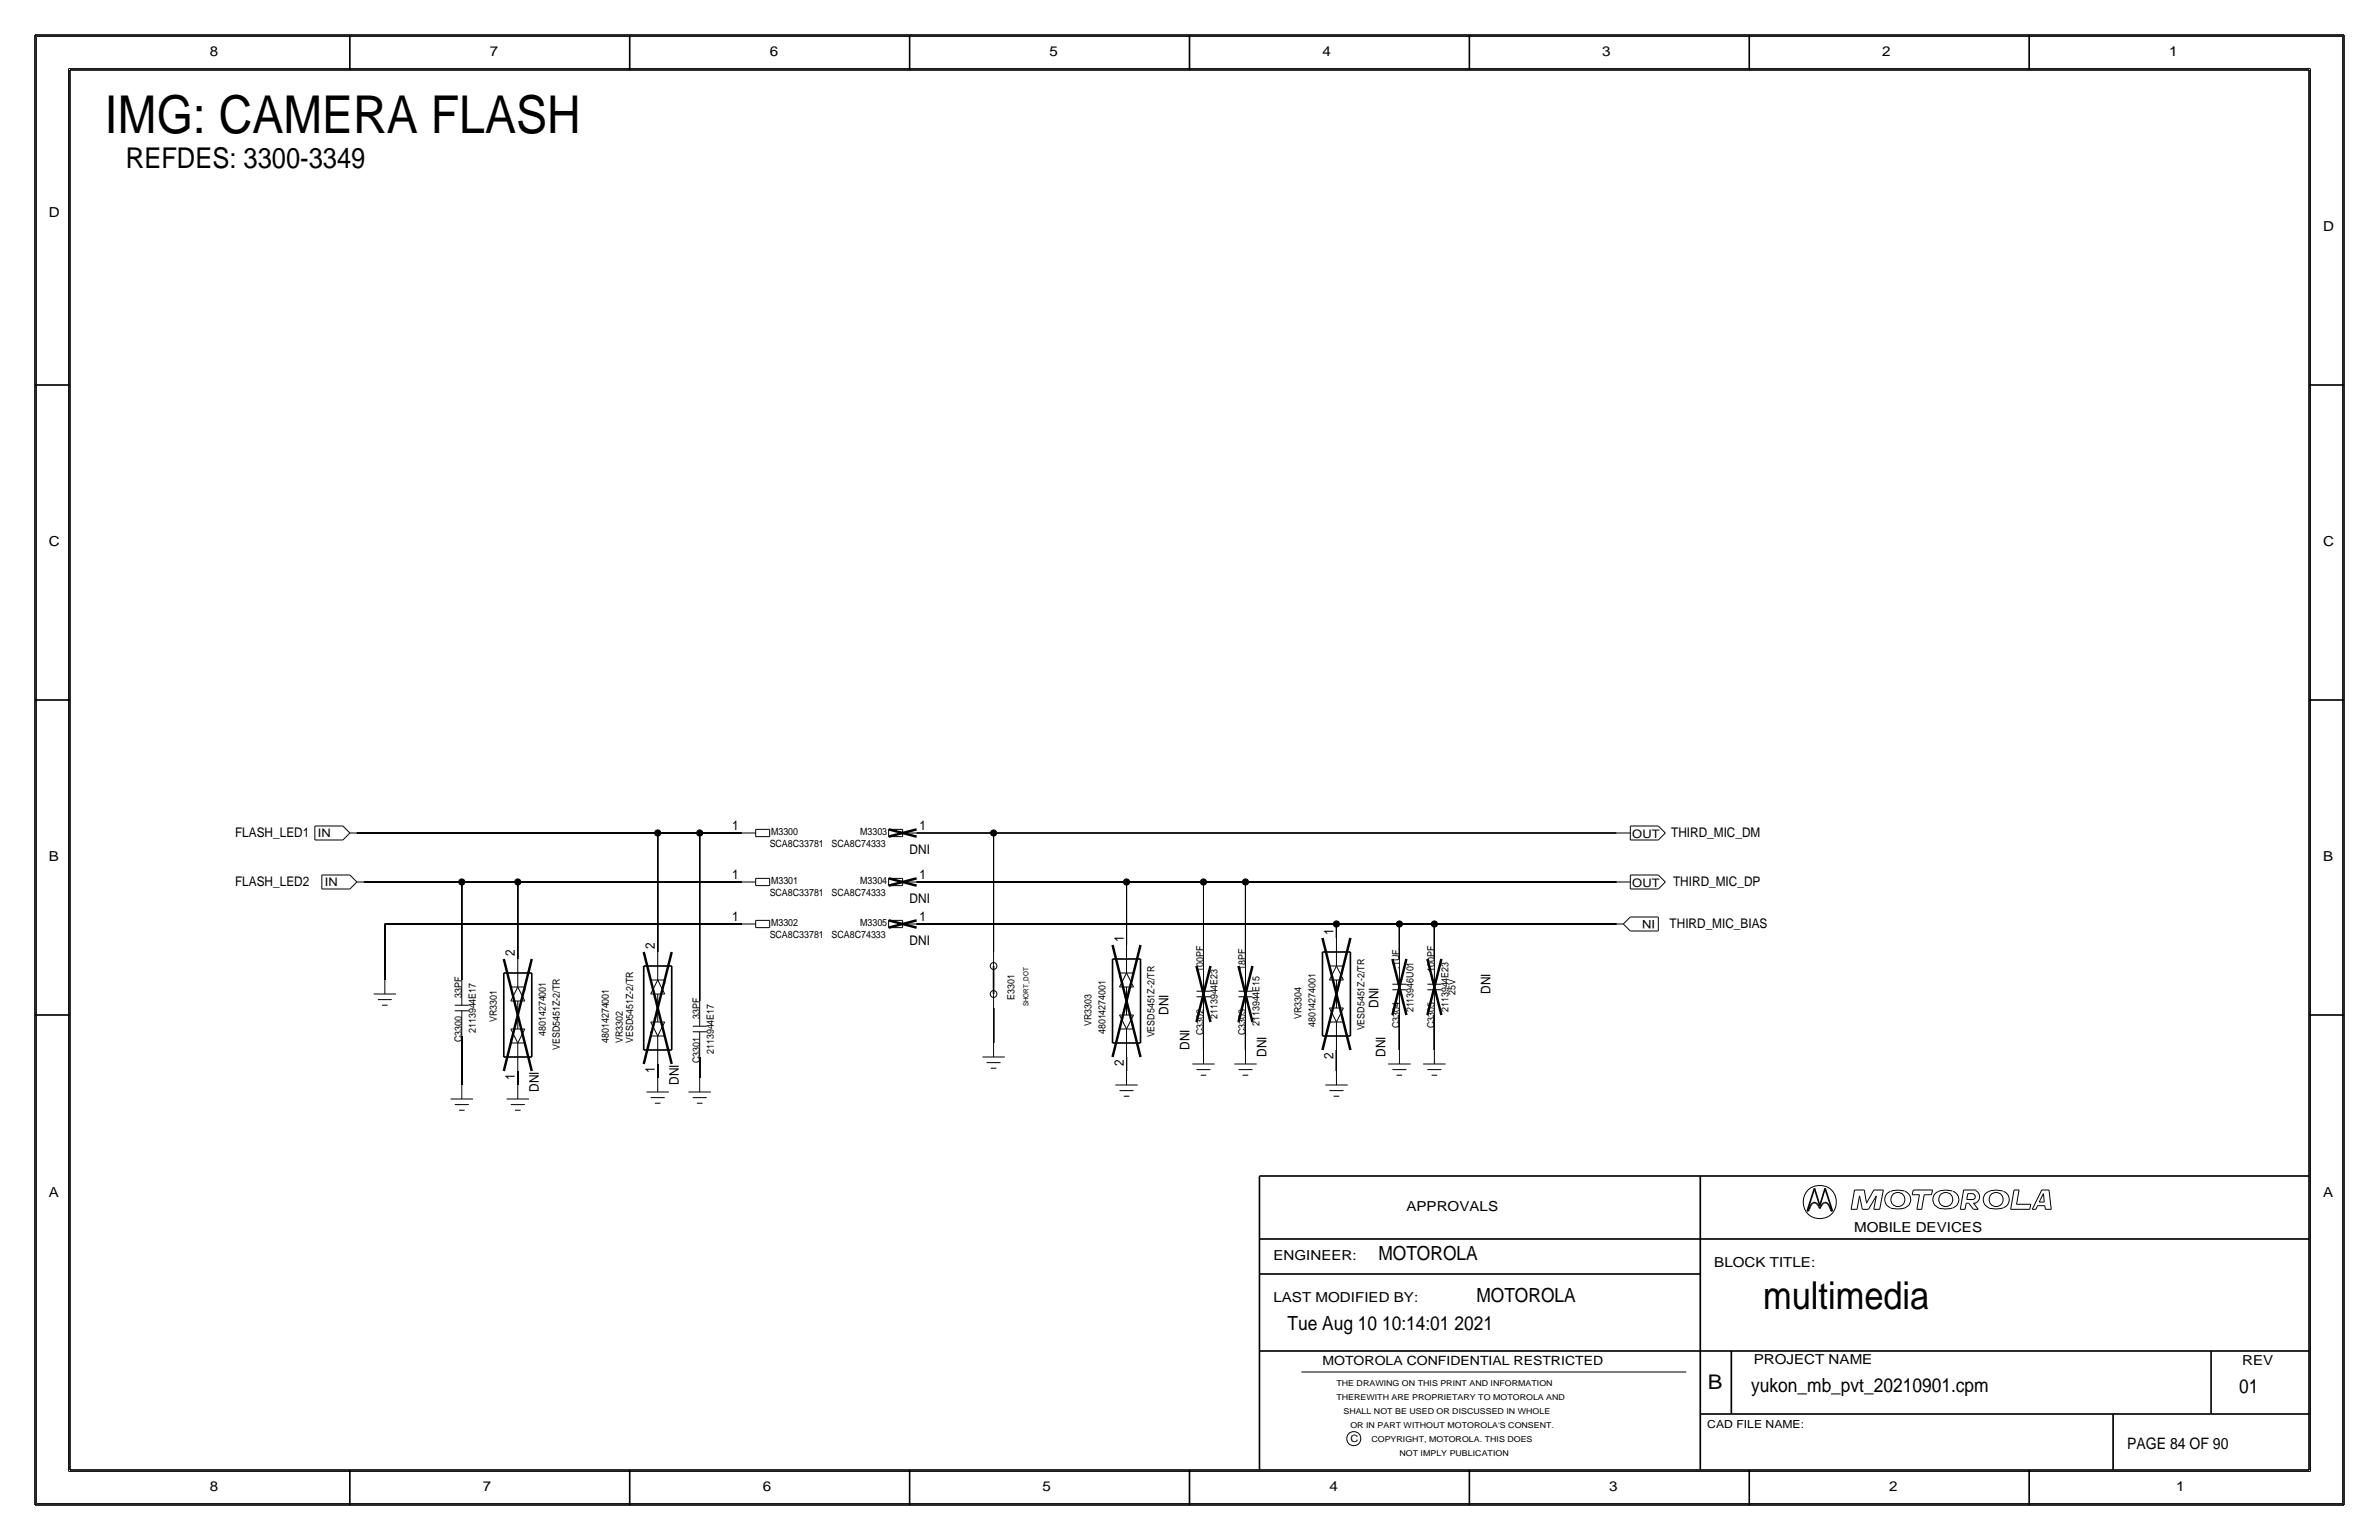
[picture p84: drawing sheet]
<svg xmlns="http://www.w3.org/2000/svg" width="432mm" height="279mm" viewBox="0 0 432 279" stroke-linecap="round" stroke-linejoin="round" font-family="sans-serif">
<defs><g id="words">
<text font-size="9.5" x="19" y="24.1">IMG: CAMERA FLASH</text>
<text font-size="7" x="320" y="237.5">multimedia</text>
<text font-size="5.2" x="22.9" y="30.5">REFDES: 3300-3349</text>
<text font-size="3.7" x="310" y="252.1">B</text>
<g font-size="3.5">
<text x="250.2" y="228.6">MOTOROLA</text>
<text x="268" y="236.2">MOTOROLA</text>
<text x="233.7" y="241.3">Tue Aug 10 10:14:01 2021</text>
<text x="317.9" y="252.6">yukon_mb_pvt_20210901.cpm</text>
<text x="406.4" y="252.7">01</text>
</g>
<text font-size="2.9" x="386.1" y="262.9">PAGE 84 OF 90</text>
<g font-size="2.5">
<text x="38.1" y="10.2">8</text>
<text x="88.9" y="10.2">7</text>
<text x="139.7" y="10.2">6</text>
<text x="190.5" y="10.2">5</text>
<text x="240" y="10.2">4</text>
<text x="290.8" y="10.2">3</text>
<text x="341.6" y="10.2">2</text>
<text x="393.7" y="10.2">1</text>
<text x="8.9" y="39.4">D</text>
<text x="421.6" y="41.9">D</text>
<text x="8.9" y="99.1">C</text>
<text x="421.6" y="99.1">C</text>
<text x="8.9" y="156.2">B</text>
<text x="421.6" y="156.2">B</text>
<text x="8.9" y="217.2">A</text>
<text x="255.3" y="219.7">APPROVALS</text>
<text x="421.6" y="217.2">A</text>
<text x="336.5" y="223.5">MOBILE DEVICES</text>
<text x="231.1" y="228.6">ENGINEER:</text>
<text x="311.1" y="229.9">BLOCK TITLE:</text>
<text x="231.1" y="236.2">LAST MODIFIED BY:</text>
<text x="318.3" y="247.5">PROJECT NAME</text>
<text x="407" y="247.6">REV</text>
<text x="38.1" y="270.5">8</text>
<text x="87.6" y="270.5">7</text>
<text x="138.4" y="270.5">6</text>
<text x="189.2" y="270.5">5</text>
<text x="241.3" y="270.5">4</text>
<text x="292.1" y="270.5">3</text>
<text x="342.9" y="270.5">2</text>
<text x="395" y="270.5">1</text>
</g>
<g font-size="2.4">
<text x="42.7" y="151.9">FLASH_LED1</text>
<text x="132.9" y="150.6">1</text>
<text x="165.1" y="154.9">DNI</text>
<text x="166.9" y="150.6">1</text>
<text x="303.3" y="151.9">THIRD_MIC_DM</text>
<text x="42.7" y="160.8">FLASH_LED2</text>
<text x="132.9" y="159.5">1</text>
<text x="166.9" y="159.5">1</text>
<text x="303.7" y="160.8">THIRD_MIC_DP</text>
<text x="132.9" y="167.1">1</text>
<text x="165.1" y="163.8">DNI</text>
<text x="166.9" y="167.1">1</text>
<text x="93.5" y="173.5" transform="rotate(-90 93.5 173.5)">2</text>
<text x="118.9" y="172.2" transform="rotate(-90 118.9 172.2)">2</text>
<text x="165.1" y="171.4">DNI</text>
<text x="204" y="170.9" transform="rotate(-90 204 170.9)">1</text>
<text x="242.1" y="169.7" transform="rotate(-90 242.1 169.7)">1</text>
<text x="303" y="168.4">THIRD_MIC_BIAS</text>
<text x="212.1" y="184.1" transform="rotate(-90 212.1 184.1)">DNI</text>
<text x="250.2" y="182.9" transform="rotate(-90 250.2 182.9)">DNI</text>
<text x="270.5" y="180.3" transform="rotate(-90 270.5 180.3)">DNI</text>
<text x="215.9" y="190.5" transform="rotate(-90 215.9 190.5)">DNI</text>
<text x="229.9" y="191.8" transform="rotate(-90 229.9 191.8)">DNI</text>
<text x="251.5" y="191.8" transform="rotate(-90 251.5 191.8)">DNI</text>
<text x="93.5" y="196" transform="rotate(-90 93.5 196)">1</text>
<text x="118.9" y="194.7" transform="rotate(-90 118.9 194.7)">1</text>
<text x="123.2" y="196.8" transform="rotate(-90 123.2 196.8)">DNI</text>
<text x="204" y="193.5" transform="rotate(-90 204 193.5)">2</text>
<text x="242.1" y="192.2" transform="rotate(-90 242.1 192.2)">2</text>
<text x="97.8" y="198.1" transform="rotate(-90 97.8 198.1)">DNI</text>
</g>
<text font-size="2.3" x="240" y="247.6">MOTOROLA CONFIDENTIAL RESTRICTED</text>
<g font-size="2.1">
<text x="57.7" y="151.8">IN</text>
<text x="296.3" y="152.1">OUT</text>
<text x="59" y="160.7">IN</text>
<text x="296.3" y="161">OUT</text>
<text x="300.4" y="166.9" transform="rotate(-180 300.4 166.9)">IN</text>
</g>
<text font-size="2" x="309.9" y="259.1">CAD FILE NAME:</text>
<g font-size="1.8">
<text x="139.7" y="153.7">SCA8C33781</text>
<text x="140" y="151.5">M3300</text>
<text x="150.9" y="153.7">SCA8C74333</text>
<text x="156.1" y="151.5">M3303</text>
<text x="140" y="160.4">M3301</text>
<text x="156.1" y="160.4">M3304</text>
<text x="139.7" y="162.6">SCA8C33781</text>
<text x="150.9" y="162.6">SCA8C74333</text>
<text x="139.7" y="170.2">SCA8C33781</text>
<text x="140" y="168">M3302</text>
<text x="150.9" y="170.2">SCA8C74333</text>
<text x="156.1" y="168">M3305</text>
<text x="218.4" y="176.4" transform="rotate(-90 218.4 176.4)">100PF</text>
<text x="226.1" y="175.9" transform="rotate(-90 226.1 175.9)">18PF</text>
<text x="254" y="175.7" transform="rotate(-90 254 175.7)">.1UF</text>
<text x="260.3" y="176.4" transform="rotate(-90 260.3 176.4)">100PF</text>
<text x="83.8" y="181" transform="rotate(-90 83.8 181)">33PF</text>
<text x="90.2" y="185.4" transform="rotate(-90 90.2 185.4)">VR3301</text>
<text x="127" y="184.8" transform="rotate(-90 127 184.8)">33PF</text>
<text x="184.2" y="181.4" transform="rotate(-90 184.2 181.4)">E3301</text>
<text x="221" y="184.9" transform="rotate(-90 221 184.9)">2113944E23</text>
<text x="236.2" y="184.9" transform="rotate(-90 236.2 184.9)">VR3304</text>
<text x="256.5" y="183.7" transform="rotate(-90 256.5 183.7)">2113946U01</text>
<text x="262.9" y="183.6" transform="rotate(-90 262.9 183.6)">2113944E23</text>
<text x="264.2" y="180.5" transform="rotate(-90 264.2 180.5)">25V</text>
<text x="83.8" y="189.1" transform="rotate(-90 83.8 189.1)">C3300</text>
<text x="86.4" y="187.4" transform="rotate(-90 86.4 187.4)">2113944E17</text>
<text x="99.1" y="188" transform="rotate(-90 99.1 188)">48014274001</text>
<text x="101.6" y="190.5" transform="rotate(-90 101.6 190.5)">VESD5451Z-2/TR</text>
<text x="110.5" y="189.2" transform="rotate(-90 110.5 189.2)">48014274001</text>
<text x="113" y="189.2" transform="rotate(-90 113 189.2)">VR3302</text>
<text x="114.9" y="189.2" transform="rotate(-90 114.9 189.2)">VESD5451Z-2/TR</text>
<text x="129.5" y="191.3" transform="rotate(-90 129.5 191.3)">2113944E17</text>
<text x="198.1" y="186.2" transform="rotate(-90 198.1 186.2)">VR3303</text>
<text x="200.7" y="187.6" transform="rotate(-90 200.7 187.6)">48014274001</text>
<text x="209.5" y="188.2" transform="rotate(-90 209.5 188.2)">VESD5451Z-2/TR</text>
<text x="218.4" y="187.8" transform="rotate(-90 218.4 187.8)">C3302</text>
<text x="226.1" y="187.8" transform="rotate(-90 226.1 187.8)">C3303</text>
<text x="228.6" y="186.2" transform="rotate(-90 228.6 186.2)">2113944E15</text>
<text x="238.8" y="186.4" transform="rotate(-90 238.8 186.4)">48014274001</text>
<text x="247.7" y="187" transform="rotate(-90 247.7 187)">VESD5451Z-2/TR</text>
<text x="254" y="186.5" transform="rotate(-90 254 186.5)">C3304</text>
<text x="260.3" y="186.5" transform="rotate(-90 260.3 186.5)">C3305</text>
<text x="127" y="192.9" transform="rotate(-90 127 192.9)">C3301</text>
<text x="245.1" y="261.6">C</text>
</g>
<g font-size="1.5">
<text x="242.6" y="251.5">THE DRAWING ON THIS PRINT AND INFORMATION</text>
<text x="242.6" y="254">THEREWITH ARE PROPRIETARY TO MOTOROLA AND</text>
<text x="243.8" y="256.5">SHALL NOT BE USED OR DISCUSSED IN WHOLE</text>
<text x="245.1" y="259.1">OR IN PART WITHOUT MOTOROLA'S CONSENT.</text>
<text x="248.9" y="261.6">COPYRIGHT, MOTOROLA. THIS DOES</text>
<text x="254" y="264.2">NOT IMPLY PUBLICATION</text>
</g>
<text font-size="1.3" x="186.7" y="182.6" transform="rotate(-90 186.7 182.6)">SHORT_DOT</text>
</g></defs>
<!-- layer: Nets -->
<g fill="none" stroke="#000" stroke-width=".18">
<path d="M64.8 151.1h54.6zM119.4 151.1v21.6zM119.4 151.1h7.6zM127 151.1v30.5zM127 151.1h7.6zM166.4 151.1h13.9zM180.3 151.1h113.1zM180.3 151.1v21.6zM66 160h17.8zM69.8 167.6v10.2zM69.8 167.6h64.8zM83.8 160h10.2z"/>
<path d="M83.8 160v17.8zM94 160v14zM94 160h40.6zM166.4 167.6h76.2zM166.4 160h38.1zM204.5 160v11.5zM204.5 160h13.9zM218.4 160v15.3zM218.4 160h7.7zM226.1 160h67.3zM226.1 160v15.3zM242.6 167.6v2.6z"/>
<path d="M242.6 167.6h11.4zM254 167.6v6.4zM254 167.6h6.3zM260.3 167.6h33.1zM260.3 167.6v6.4zM83.8 188v8.8zM94 194.3v2.6zM119.4 193v2.6zM127 191.8v3.8zM180.3 182.9v6.3zM204.5 191.8v2.5zM218.4 185.4v5.1z"/>
<path d="M226.1 185.4v5.1zM242.6 190.5v3.8zM254 184.2v6.3zM260.3 184.2v6.3z"/>
</g>
<g fill="#000" stroke="#000" stroke-width=".18">
<circle cx="119.4" cy="151.1" r=".56"/>
<circle cx="127" cy="151.1" r=".56"/>
<circle cx="180.3" cy="151.1" r=".56"/>
<circle cx="83.8" cy="160" r=".56"/>
<circle cx="94" cy="160" r=".56"/>
<circle cx="204.5" cy="160" r=".56"/>
<circle cx="218.4" cy="160" r=".56"/>
<circle cx="226.1" cy="160" r=".56"/>
<circle cx="242.6" cy="167.6" r=".56"/>
<circle cx="254" cy="167.6" r=".56"/>
<circle cx="260.4" cy="167.6" r=".56"/>
</g>
<!-- layer: Components -->
<g fill="none" stroke="#000" stroke-width=".18">
<path d="M57.1 149.9h5.1zM57.1 149.9v2.5zM57.1 152.4h5.1zM58.4 158.8h5.1zM58.4 158.8v2.5zM62.2 149.9l1.3 1.2zM63.5 158.8l1.3 1.2zM63.5 151.1l-1.3 1.3zM63.5 151.1h1.3zM134.6 151.1h2.6zM137.2 159.4v1.3zM137.2 159.4h2.5z"/>
<path d="M137.2 150.5v1.3zM137.2 150.5h2.5zM137.2 151.8h2.5zM139.7 159.4v1.3zM139.7 150.5v1.3zM161.3 150.5h2.5zM161.3 159.4h2.5zM161.3 151.8h2.5zM161.3 150.5v1.3zM161.3 159.4v1.3zM163.8 150.5v1.3zM163.8 159.4v1.3z"/>
<path d="M163.8 151.1h2.6zM293.4 151.1h2.5zM295.9 152.4h5.1zM295.9 149.9h5.1zM295.9 149.9v2.5zM295.9 158.8h5.1zM295.9 158.8v2.5zM301 149.9l1.3 1.2zM301 158.8l1.3 1.2zM301 152.4l1.3-1.3zM58.4 161.3h5.1zM64.8 160h1.2z"/>
<path d="M64.8 160l-1.3 1.3zM69.8 177.8v2.5zM83.8 177.8v4.6zM92.7 179.1h2.5zM94 179.1l-1.3 2.5zM94 174v5.1zM94 179.1l1.2 2.5zM95.2 179.1v.7zM118.1 177.8h2.5zM119.4 177.8l-1.3 2.5zM119.4 172.7v5.1zM119.4 177.8l1.2 2.5z"/>
<path d="M120.6 177.8v.8zM134.6 167.6h2.6zM134.6 160h2.6zM137.2 167v1.3zM137.2 167h2.5zM137.2 168.3h2.5zM137.2 160.7h2.5zM139.7 167v1.3zM161.3 167h2.5zM161.3 168.3h2.5zM161.3 167v1.3zM161.3 160.7h2.5z"/>
<path d="M163.8 167v1.3zM163.8 167.6h2.6zM163.8 160h2.6zM180.3 172.7v2.6zM203.2 179.1h2.5zM203.2 176.5v.8zM203.2 176.5h2.5zM204.5 171.4v5.1zM204.5 179.1v5zM204.5 176.5l-1.3 2.6zM204.5 176.5l1.2 2.6zM217.2 179.8h2.5z"/>
<path d="M218.4 175.3v4.5zM224.8 179.8h2.5zM226.1 175.3v4.5zM241.3 177.8h2.5zM241.3 175.3v.7zM241.3 175.3h2.5zM242.6 170.2v5.1zM242.6 177.8v5.1zM242.6 175.3l-1.3 2.5zM242.6 175.3l1.2 2.5zM252.7 178.6h2.6zM252.7 179.6h2.6z"/>
<path d="M254 179.6v4.5zM254 174v4.6zM259.1 178.6h2.5zM259.1 179.6h2.5zM260.3 179.6v4.5zM260.3 174v4.6zM293.4 167.6h1.2zM293.4 160h2.5zM294.6 167.6l1.3 1.3zM294.6 167.6l1.3-1.2zM295.9 161.3h5.1zM295.9 168.9h5.1z"/>
<path d="M295.9 166.4h5.1zM301 166.4v2.5zM302.3 160l-1.3 1.3zM67.8 180.3h4.1zM68.6 181.4h2.5zM69.3 182.4h1.1zM81.8 199.4h4.1zM82.5 182.4h2.6zM82.5 183.4h2.6zM83.8 196.8v2.6zM83.8 183.4v4.6zM91.9 199.4h4.1z"/>
<path d="M92.7 186.7h2.5zM92.7 188.5v.7zM92.7 186.7l1.3 2.5zM92.7 189.2h2.5zM92.7 181.6h2.5zM94 189.2v5.1zM94 181.6v5.1zM94 196.8v2.6zM95.2 186.7l-1.2 2.5zM117.3 198.1h4.1zM118.1 185.4h2.5zM118.1 187.2v.8z"/>
<path d="M118.1 185.4l1.3 2.6zM118.1 199.1h2.5zM118.1 188h2.5zM118.1 180.3h2.5zM119.4 195.6v2.5zM119.4 188v5zM119.4 180.3v5.1zM120.6 185.4l-1.2 2.6zM125 198.1h4zM125.7 187.2h2.6zM125.7 199.1h2.6zM125.7 186.2h2.6z"/>
<path d="M127 195.6v2.5zM127 187.2v4.6zM127 181.6v4.6zM178.3 191.8h4.1zM179.1 192.8h2.5zM179.8 193.8h1zM180.3 189.2v2.6zM180.3 180.3v2.6zM202.4 196.8h4.1zM203.2 184.1l1.3 2.6zM203.2 197.9h2.5zM203.2 184.1h2.5z"/>
<path d="M203.2 186.7h2.5zM204 198.9h1zM204.5 194.3v2.5zM204.5 186.7v5.1zM205.7 184.2l-1.2 2.5zM205.7 185.9v.8zM216.4 193h4.1zM217.2 180.8h2.5zM217.2 194.1h2.5zM217.9 195.1h1zM218.4 190.5v2.5zM218.4 180.8v4.6z"/>
<path d="M224 193h4.1zM224.8 180.8h2.5zM224.8 194.1h2.5zM225.6 195.1h1zM226.1 190.5v2.5zM226.1 180.8v4.6zM240.5 196.8h4.1zM241.3 182.9l1.3 2.5zM241.3 182.9h2.5zM241.3 185.4h2.5zM241.3 197.9h2.5zM242.1 198.9h1z"/>
<path d="M242.6 185.4v5.1zM242.6 194.3v2.5zM243.8 182.9l-1.2 2.5zM243.8 184.7v.7zM252 193h4zM252.7 194.1h2.6zM253.5 195.1h1zM254 190.5v2.5zM258.3 193h4.1zM259.1 194.1h2.5zM259.8 195.1h1.1zM260.3 190.5v2.5z"/>
<path d="M82.5 200.4h2.6zM83.3 201.4h1zM92.7 200.4h2.5zM93.5 201.4h1zM118.9 200.2h1zM126.5 200.2h1z"/>
<circle cx="180.3" cy="175.3" r=".61"/>
<circle cx="180.3" cy="180.3" r=".61"/>
</g>
<g fill="none" stroke="#000" stroke-width=".45">
<path d="M161.3 151.8l5.1-1.3zM161.3 150.5l5.1 1.3zM161.3 159.4l5.1 1.3zM91.4 174l5.1 20.3zM96.5 174l-5.1 20.3zM116.8 172.7l5.1 20.3zM121.9 172.7l-5.1 20.3zM161.3 168.3l5.1-1.3zM161.3 167l5.1 1.3zM161.3 160.7l5.1-1.3zM201.9 171.4l5.1 20.4zM207 171.5l-5.1 20.3z"/>
<path d="M217.2 175.3l2.5 10.1zM219.7 175.3l-2.5 10.1zM224.8 175.3l2.5 10.1zM227.3 175.3l-2.5 10.1zM240 170.2l5.1 20.3zM245.1 170.2l-5.1 20.3zM252.7 174l2.6 10.2zM255.3 174l-2.6 10.1zM259.1 174l2.5 10.2zM261.6 174l-2.5 10.1z"/>
</g>
<g fill="none" stroke="#000" stroke-width=".3">
<path d="M91.4 176.5h5.1zM91.4 176.5v15.3zM96.5 176.5v15.3zM116.8 175.3h5.1zM116.8 175.3v15.2zM121.9 175.3v15.2zM180.3 175.3v5zM201.9 174h5.1zM201.9 174v15.2zM207 174v15.2zM240 172.7h5.1zM240 172.7v15.3z"/>
<path d="M245.1 172.7v15.3zM91.4 191.8h5.1zM116.8 190.5h5.1zM201.9 189.2h5.1zM240 188h5.1z"/>
</g>
<!-- layer: Page Border and Title Block -->
<g fill="none" stroke="#000" stroke-width=".3">
<path d="M6.3 6.4v266.7zM6.4 6.4h419zM12.7 12.7h406.4zM12.7 12.7v254zM63.5 6.4v6.3zM114.3 6.4v6.3zM165.1 6.4v6.3zM215.9 6.3v6.4zM266.7 6.4v6.3zM317.5 6.4v6.3zM368.3 6.4v6.3zM419.1 12.7v254z"/>
<path d="M425.4 6.4v266.7zM6.3 69.8h6.4zM419.1 69.8h6.3zM6.3 127h6.4zM419.1 127h6.3zM6.3 184.1h6.4zM419.1 184.1h6.3zM228.6 213.4v53.3zM228.6 213.4h190.5zM308.6 213.4v53.3zM328 219.7h.2zM328.4 219.4l-.2 .3z"/>
<path d="M328.6 218.8l-.2 .6zM328.8 218.5l-.2 .3zM329 218.3l.2-.1zM329 218.3l-.2 .2zM329.2 218.2h.2zM329.3 215.6l-1.3 4.1zM329.3 215.6l1 3.1zM329.4 218.2l.2 .1zM329.6 218.3l.3 .2zM329.9 218.5l.2 .3zM330.1 218.8l.2 .5zM330.5 218.8l-.2 .5z"/>
<path d="M330.8 218.5l-.3 .3zM331 218.3l-.2 .2zM331 218.3l.2-.1zM331.2 218.2h.2zM331.3 215.6l1.3 4.1zM331.3 215.6l-1 3.1zM331.4 218.2l.2 .1zM331.6 218.3l.2 .2zM331.8 218.5l.2 .3zM332 218.8l.3 .6zM332.3 219.4l.1 .3zM332.4 219.7h.2z"/>
<path d="M228.6 231.1h80zM228.6 224.8h190.5zM228.6 245.1h190.5zM308.6 256.5h110.5zM314.2 245.1v11.4zM383.5 256.5v10.2zM401.3 245.1v11.4zM6.4 273h419zM12.7 266.7h406.4zM63.5 266.7v6.4zM114.3 266.7v6.4zM165.1 266.7v6.4z"/>
<path d="M215.9 266.7v6.3zM266.7 266.7v6.4zM317.5 266.7v6.4zM368.3 266.7v6.4z"/>
</g>
<g fill="none" stroke="#000" stroke-width=".18">
<path d="M6.6 6.6h418.6zM6.6 6.6v266.2zM12.4 12.4v254.6zM12.4 12.4h407zM419.4 12.4v254.6zM425.2 6.6v266.2zM336 219.4h1.1zM336.6 215.9h1.8zM336.6 215.9l-.6 3.5zM337.5 217l-.4 2.4zM337.5 217l.5 2.4zM338 219.4h1.1z"/>
<path d="M338.4 215.9l.4 2.4zM340.1 219.4h1.1zM340.1 215.9h1.7zM340.1 215.9l-1.3 2.4zM340.6 217l-1.5 2.4zM340.6 217l-.5 2.4zM341.8 215.9l-.6 3.5zM343.1 216.2a1.6 1.6 0 0 0-1 1.5 1.6 1.6 0 0 0 1.1 1.5M345.7 216.1h-.2a4 4 0 0 0-2.3 .1M345.7 216.2a1.59 1.59 0 0 1 1.1 1.5 1.59 1.59 0 0 1-1.1 1.5 5.1 5.1 0 0 1-2.5 0M347.1 216.8h1.3zM347.3 215.9l-.2 .9z"/>
<path d="M347.3 215.9h3.5zM347.9 219.4h.9zM348.4 216.8l-.5 2.6zM349.2 216.8l-.4 2.6zM349.2 216.8h1.4zM350.8 215.9l-.2 .9zM354.4 216.1a3.1 3.1 0 0 0-3.3 .7 1.62 1.62 0 0 0 .8 2.4M354.4 219.2a5.1 5.1 0 0 1-2.5 0M354.5 216.2a1.59 1.59 0 0 1 1 1.5 1.59 1.59 0 0 1-1 1.5M355.8 219.4h.9zM356.4 215.9h2.2zM356.4 215.9l-.6 3.5z"/>
<path d="M356.9 218.3l-.2 1.1zM356.9 218.3h.4zM357 217.6h1.2zM357.2 216.6l-.2 1zM357.2 216.6h1zM357.3 218.3l.9 1.1zM358.1 216.7a.5 .5 0 0 1 .4 .4 .5 .5 0 0 1-.4 .5M358.2 218.3l.9 1.1zM358.2 218.3h.4zM358.2 219.4h.9zM358.5 216a1.24 1.24 0 0 1 .8 1.1 1.24 1.24 0 0 1-.8 1.2M363.5 216.1a3.1 3.1 0 0 0-3.3 .7 1.62 1.62 0 0 0 .8 2.4"/>
<path d="M363.6 219.2a5.1 5.1 0 0 1-2.6 0M363.6 216.2a1.59 1.59 0 0 1 1.1 1.5 1.59 1.59 0 0 1-1.1 1.5M364.9 219.4h3.5zM365.6 215.9l-.7 3.5zM365.6 215.9h.9zM366 218.5h2.6zM366.5 215.9l-.5 2.6zM368.6 218.5l-.2 .9zM368.9 219.4h.6zM369.8 218.7h1.3zM369.8 218.7l-.3 .7zM370.1 218.1h.9z"/>
<path d="M370.6 215.9l-1.7 3.5zM370.6 215.9h1.3zM370.9 216.6l-.8 1.5zM370.9 216.6l.1 1.5zM371.1 218.7l.1 .7zM371.2 219.4h1.1zM371.9 215.9l.4 3.5zM236.2 248.9h69.9zM6.6 272.8h418.6zM12.4 267h407z"/>
<circle cx="330.3" cy="218.1" r="3"/>
<circle cx="344.5" cy="217.6" r="1.28"/>
<circle cx="353.2" cy="217.6" r="1.28"/>
<circle cx="362.3" cy="217.6" r="1.28"/>
<circle cx="245.7" cy="261" r="1.28"/>
</g>
<use href="#words"/>
</svg>
